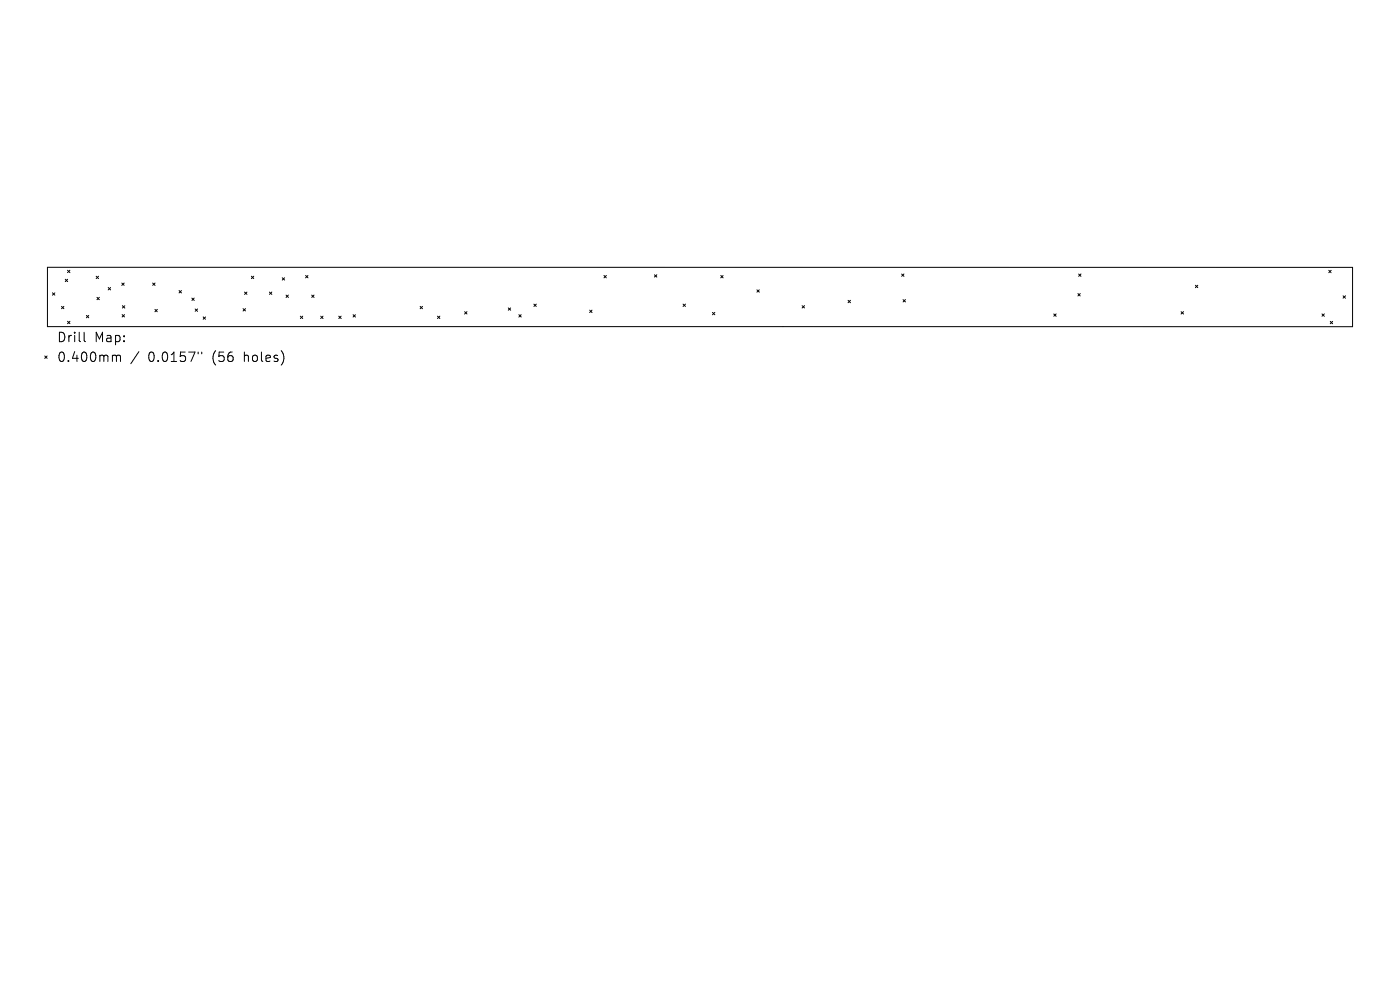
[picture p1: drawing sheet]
<svg xmlns="http://www.w3.org/2000/svg" width="297mm" height="210mm" viewBox="0 0 297 210" stroke-linecap="round" stroke-linejoin="round" font-family="sans-serif">
<defs><g id="words">
<g font-size="2.8">
<text x="12" y="72.9">Drill</text>
<text x="12" y="77.1">0.400mm</text>
<text x="20" y="72.9">Map:</text>
<text x="31.4" y="77.1">0.0157&quot;</text>
<text x="45.2" y="77.1">(56</text>
<text x="52" y="77.1">holes)</text>
</g>
</g></defs>
<g fill="none" stroke="#000" stroke-width=".21">
<path d="M10.1 56.7h276.8v12.6h-276.8zM13.8 59.2l.6 .5M14.3 57.3l.5 .5M14.4 59.2l-.6 .5M14.8 57.3l-.5 .5M20.4 58.6l.5 .5M20.9 58.6l-.5 .5M53.3 58.6l.5 .5M53.8 58.6l-.5 .5M59.9 58.9l.5 .5M60.4 58.9l-.5 .5M64.8 58.4l.5 .5"/>
<path d="M65.3 58.4l-.5 .5M128.1 58.4l.5 .5M128.6 58.4l-.5 .5M138.8 58.3l.5 .5M139.3 58.3l-.5 .5M152.9 58.4l.5 .5M153.4 58.4l-.5 .5M191.3 58.1l.5 .5M191.8 58.1l-.5 .5M228.8 58.1l.5 .5M229.3 58.1l-.5 .5M281.9 57.3l.5 .5"/>
<path d="M282.4 57.3l-.5 .5M9.5 75.5l.5 .5M10 75.5l-.5 .5M11.1 62.1l.5 .5M11.6 62.1l-.5 .5M13.1 65l.5 .5M13.6 65l-.5 .5M14.3 68.2l.5 .5M14.8 68.2l-.5 .5M17.8 70.5v1.7l.3 .3M18.3 66.9l.5 .5M18.8 66.9l-.5 .5"/>
<path d="M20.6 63.1l.5 .5M21.1 63.1l-.5 .5M23 61l.5 .5M23.5 61l-.5 .5M24.1 75.3h.3l.3 .3M24.7 75.6l.3-.3 .5 .1 .1 1.3M24.7 75.6v1.1M25.8 60l.5 .5M25.9 66.7l.5 .5M26 64.8l.5 .6M26.3 60l-.5 .5M26.4 66.7l-.5 .5"/>
<path d="M26.5 64.8l-.5 .6M29.5 74.6l-1.7 2.6M32.4 60l.5 .5M32.9 65.6l.5 .5M32.9 60l-.5 .5M33.4 65.6l-.5 .5M38 61.6l.5 .5M38.5 61.6l-.5 .5M40.7 63.2l.5 .5M41.2 63.2l-.5 .5M41.4 65.5l.5 .5M41.9 65.5l-.5 .5"/>
<path d="M42 74.7v.4M42.8 74.7v.4M43.1 67.2l.5 .5M43.6 67.2l-.5 .5M51.6 65.5l.5 .5M51.9 62l.5 .5M52.1 65.5l-.5 .5M52.4 62l-.5 .5M57.2 62l.5 .5M57.7 62l-.5 .5M60.7 62.6l.5 .5M61.2 62.6l-.5 .5"/>
<path d="M63.7 67.1l.5 .5M64.2 67.1l-.5 .5M66.1 62.6l.5 .5M66.6 62.6l-.5 .5M68 67.1l.5 .5M68.5 67.1l-.5 .5M71.9 67.1l.5 .5M72.4 67.1l-.5 .5M74.9 66.7l.5 .6M75.4 66.7l-.5 .6M89.1 65l.5 .5M89.6 65l-.5 .5"/>
<path d="M92.8 67.1l.5 .5M93.3 67.1l-.5 .5M98.6 66.1l.5 .5M99.1 66.1l-.5 .5M107.8 65.3l.5 .5M108.3 65.3l-.5 .5M110.1 66.7l.5 .6M110.6 66.7l-.5 .6M113.3 64.5l.5 .5M113.8 64.5l-.5 .5M125.1 65.8l.5 .5M125.6 65.8l-.5 .5"/>
<path d="M144.9 64.5l.5 .5M145.4 64.5l-.5 .5M151.1 66.3l.5 .5M151.6 66.3l-.5 .5M160.6 61.5l.5 .5M161.1 61.5l-.5 .5M170.2 64.8l.5 .5M170.7 64.8l-.5 .5M179.9 63.7l.5 .5M180.4 63.7l-.5 .5M191.6 63.6l.5 .5M192.1 63.6l-.5 .5"/>
<path d="M223.6 66.6l.5 .5M224.1 66.6l-.5 .5M228.7 62.3l.5 .5M229.2 62.3l-.5 .5M250.6 66.1l.5 .5M251.1 66.1l-.5 .5M253.6 60.5l.5 .5M254.1 60.5l-.5 .5M280.5 66.6l.5 .5M281 66.6l-.5 .5M282.2 68.2l.5 .5M282.7 68.2l-.5 .5"/>
<path d="M284.9 62.8l.5 .5M285.4 62.8l-.5 .5"/>
</g>
<use href="#words"/>
</svg>
